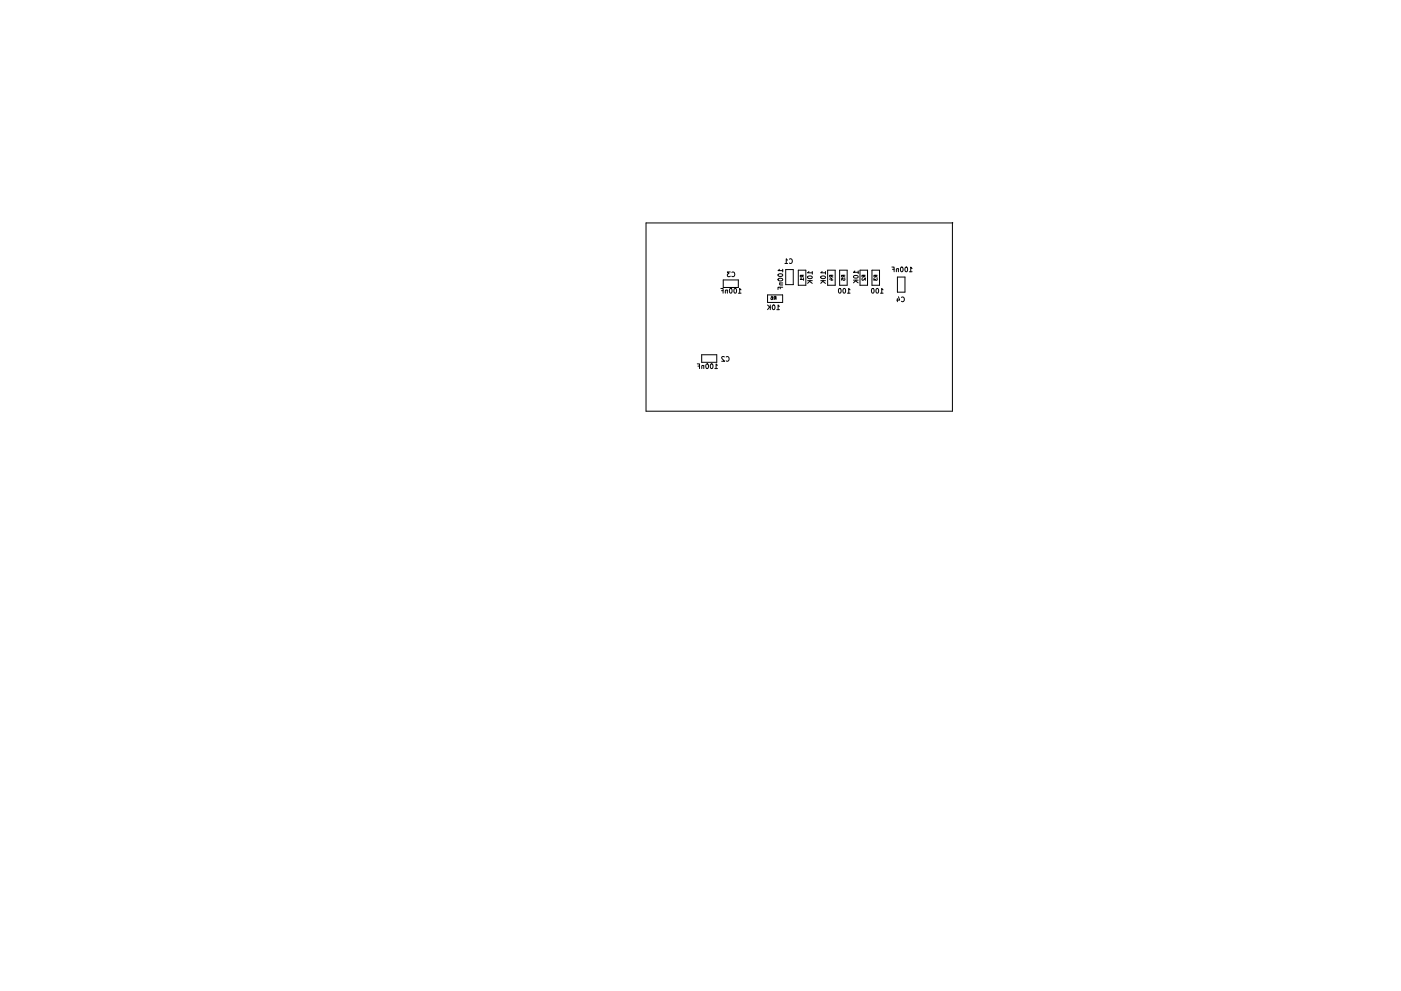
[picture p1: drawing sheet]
<svg xmlns="http://www.w3.org/2000/svg" width="297mm" height="210mm" viewBox="0 0 297 210" stroke-linecap="round" stroke-linejoin="round" font-family="sans-serif">
<g fill="none" stroke="#000" stroke-width=".21">
<path d="M153.3 59.4h3.2v1.6h-3.2zM154.8 57.7h-.6l.3 .4-.2 .1v.4h.5M155.2 57.8a.44 .44 0 0 1 .6 .4 .44 .44 0 0 1-.6 .4M165 59.2a.49 .49 0 0 1 .6-.2 .49 .49 0 0 1 .3 .5 .49 .49 0 0 1-.6 .2 .49 .49 0 0 1-.3-.5zM165 58.2a.48 .48 0 0 1 .6-.2 .48 .48 0 0 1 .3 .5 .49 .49 0 0 1-.6 .2 .49 .49 0 0 1-.3-.5zM165.2 57.1l-.2 .3h1M166 57.1v.6M166.4 55.9h.6M166.6 57.2h1.6v3.2h-1.6zM167 55.2l-.3-.3v1M167.4 55a.44 .44 0 0 1 .6 .4 .44 .44 0 0 1-.6 .4M169.3 57.3h1.6v3.2h-1.6z"/>
<path d="M169.9 59.1l-.2 .2h.7M170 58.4v.3l-.3 .1v-.4h.7M170 58.6l.4 .2M170.4 59.1v.4M171.2 59.5h1M171.3 58.7a.49 .49 0 0 1 .5-.2 .49 .49 0 0 1 .4 .5 .49 .49 0 0 1-.6 .2 .49 .49 0 0 1-.3-.5zM171.5 57.6l-.3 .3h1M171.6 59.7l.6 .4M171.8 59.5l-.6 .6M172.2 57.6v.6M174 59.5h1M174.1 58.7a.49 .49 0 0 1 .5-.2 .49 .49 0 0 1 .4 .5 .49 .49 0 0 1-.6 .2 .49 .49 0 0 1-.3-.5z"/>
<path d="M174.3 57.6l-.3 .3h1M174.4 59.7l.6 .4M174.6 59.5l-.6 .6M175 57.6v.6M175.5 57.3h1.6v3.2h-1.6zM175.9 59.2l.5-.1v.4M176.1 59.4h.5M176.3 58.4l-.1 .3-.2 .1-.1-.4h.7M176.3 58.6l.3 .2M178 57.3h1.6v3.2h-1.6zM178.8 58.4v.3l-.3 .1-.1-.4h.7M178.8 58.6l.3 .2"/>
<path d="M179.1 59.1v.3h-.4l.1-.3h-.4v.3M181 59.4h1M181 58.6a.49 .49 0 0 1 .6-.2 .49 .49 0 0 1 .3 .5 .49 .49 0 0 1-.6 .2 .49 .49 0 0 1-.3-.5zM181.2 57.5l-.2 .3h1M181.4 59.6l.6 .4M181.5 59.4l-.5 .6M182 57.5v.6M182.3 57.3h1.6v3.2h-1.6zM182.8 59.1v.2l.2 .2 .5-.5v.5M183.1 58.4v.3l-.3 .1v-.4h.7M183.1 58.6l.4 .2M184.9 57.3h1.6v3.2h-1.6z"/>
<path d="M185.3 59v.5l.3-.3v.2h.3v-.4M185.7 58.4l-.1 .3-.2 .1-.1-.4h.7M185.7 58.6l.3 .2M189.1 56.7h.5v1M189.2 57.1h.4M190.3 58.8h1.6v3.2h-1.6zM190.5 57.1l-.4-.1-.1 .7M190.5 57v.7M191 56.7h.1a.49 .49 0 0 1 .4 .5 .49 .49 0 0 1-.5 .4l-.1-.3zM192 56.8l.1-.1a.49 .49 0 0 1 .4 .5 .49 .49 0 0 1-.5 .4l-.1-.3zM192.8 57.7h.6M193.4 56.9l-.3-.2v1"/>
<path d="M201.9 47.2v40h-64.9v-39.9l65-.1M147.8 77.2h.5v1M148 77.7h.3M148.8 75.3h3.2v1.6h-3.2zM149.2 77.6h-.4v.6M149.2 77.5v.7M149.7 77.3l.2-.1a.49 .49 0 0 1 .3 .5 .49 .49 0 0 1-.4 .5l-.2-.4zM150.7 77.3l.1-.1a.49 .49 0 0 1 .4 .5 .49 .49 0 0 1-.5 .5l-.1-.4zM151.5 78.2h.6M152.1 77.5l-.3-.3v1M152.8 61.2h.5v1M153 61.7h.3"/>
<path d="M153.6 75.7l-.4-.1-.2 .3 .6 .7h-.6M154 75.7a.44 .44 0 0 1 .6 .4 .44 .44 0 0 1-.6 .5M154.2 61.6h-.4v.6M154.2 61.5v.7M154.8 61.2h.1a.49 .49 0 0 1 .3 .5 .49 .49 0 0 1-.4 .5l-.2-.4zM155.7 61.2h.1a.49 .49 0 0 1 .4 .5 .49 .49 0 0 1-.5 .5l-.1-.4zM156.5 62.2h.6M157.1 61.5l-.3-.3v1M162.7 62.6h3.2v1.6h-3.2zM162.7 64.7l.6 .6M163.2 65.1l-.5 .6M163.3 64.7v1"/>
<path d="M163.5 62.9l.3 .1 .1 .4-.2 .2-.2-.1v-.3l.4 .1M163.8 64.8l.2-.1a.49 .49 0 0 1 .3 .5 .49 .49 0 0 1-.4 .5l-.2-.4zM164.3 63.2l-.2 .4M164.5 63.2h-.3v-.3h.3v.7M164.7 65.7h.6M165.3 65l-.3-.3v1M165.3 60h.7M165.4 60l-.1 .4 .7 .1M165.4 60.9v.4M166 60.9h-1v.5M177.9 61.2h.1a.49 .49 0 0 1 .4 .5 .49 .49 0 0 1-.5 .5l-.1-.4zM178.8 61.3l.2-.1a.49 .49 0 0 1 .3 .5 .49 .49 0 0 1-.4 .5l-.2-.4z"/>
<path d="M179.7 62.2h.5M180.2 61.5l-.2-.3v1M184.9 61.2h.1a.49 .49 0 0 1 .4 .5 .49 .49 0 0 1-.5 .5l-.1-.4zM185.9 61.2h.1a.49 .49 0 0 1 .3 .5 .49 .49 0 0 1-.4 .5l-.2-.4zM186.7 62.2h.5M187.2 61.5l-.2-.3v1M190.3 63.3v.7M190.5 63l.2 .7h-.6M191.1 63.1a.44 .44 0 0 1 .6 .4 .44 .44 0 0 1-.6 .4"/>
</g>
</svg>
